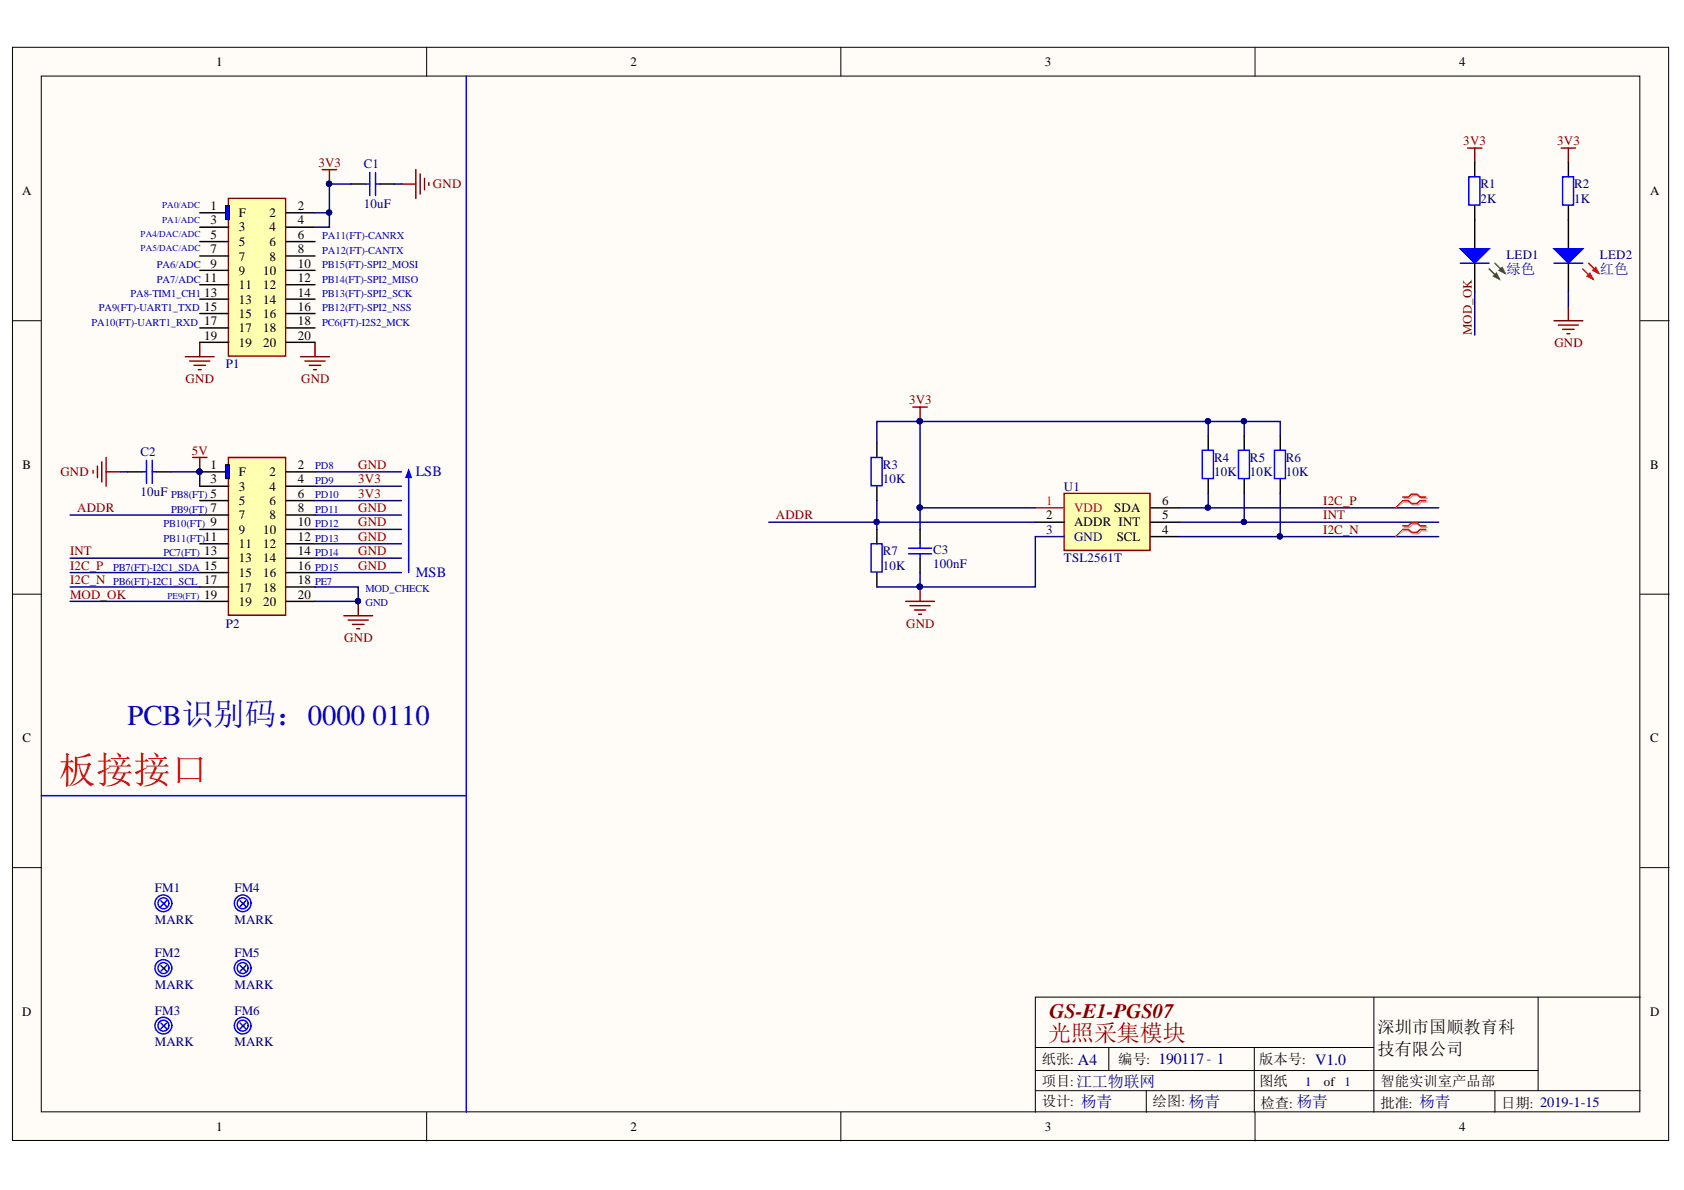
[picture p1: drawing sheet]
<svg xmlns="http://www.w3.org/2000/svg" width="297mm" height="210mm" viewBox="0 0 297 210" stroke-linecap="round" stroke-linejoin="round" font-family="sans-serif">
<defs><g id="words">
<text font-size="6.6" fill="#f00" x="10.4" y="138.1">板接接口</text>
<text font-size="5.1" fill="#0000bf" x="22.5" y="127.8">PCB识别码：0000 0110</text>
<text font-size="4.1" fill="#800000" x="184.9" y="183.7">光照采集模块</text>
<text font-size="3.6" fill="#800000" x="185.1" y="179.6">GS-E1-PGS07</text>
<g font-size="3">
<text x="243" y="182.3">深圳市国顺教育科</text>
<text x="243" y="186.1">技有限公司</text>
</g>
<g font-size="2.5" fill="#000080">
<text x="265.7" y="48.2">绿色</text>
<text x="282.2" y="48.2">红色</text>
</g>
<g font-size="2.5" fill="#0000bf">
<text x="73.3" y="84">LSB</text>
<text x="73.3" y="101.7">MSB</text>
</g>
<g font-size="2.5">
<text x="183.8" y="187.7">纸张: A4</text>
<text x="183.8" y="191.6">项目:江工物联网</text>
<text x="197.2" y="187.7">编号: 190117 - 1</text>
<text x="222.1" y="187.7">版本号: V1.0</text>
<text x="222.1" y="191.6">图纸</text>
<text x="243.5" y="191.6">智能实训室产品部</text>
<text x="183.8" y="195.1">设计: 杨青</text>
<text x="203.3" y="195.1">绘图: 杨青</text>
<text x="222.3" y="195.4">检查: 杨青</text>
<text x="243.5" y="195.4">批准: 杨青</text>
<text x="264.8" y="195.4">日期: 2019-1-15</text>
</g>
<g font-size="2.3">
<text x="38.1" y="11.7">1</text>
<text x="111.2" y="11.7">2</text>
<text x="184.3" y="11.7">3</text>
<text x="257.4" y="11.7">4</text>
<text x="3.9" y="34.5">A</text>
<text x="291.1" y="34.5">A</text>
<text x="37.1" y="37">1</text>
<text x="37.1" y="39.5">3</text>
<text x="42.1" y="38.3">F</text>
<text x="42.1" y="40.8">3</text>
<text x="47.5" y="38.3">2</text>
<text x="47.5" y="40.8">4</text>
<text x="52.5" y="37">2</text>
<text x="52.5" y="39.5">4</text>
<text x="37.1" y="42.1">5</text>
<text x="37.1" y="44.7">7</text>
<text x="37.1" y="47.2">9</text>
<text x="42.1" y="43.4">5</text>
<text x="42.1" y="46">7</text>
<text x="47.5" y="43.4">6</text>
<text x="47.5" y="46">8</text>
<text x="52.5" y="42.1">6</text>
<text x="52.5" y="44.7">8</text>
<text x="52.5" y="47.2">10</text>
<text x="36" y="49.8">11</text>
<text x="36" y="52.3">13</text>
<text x="42.1" y="48.5">9</text>
<text x="42.1" y="51">11</text>
<text x="42.1" y="53.6">13</text>
<text x="46.4" y="48.5">10</text>
<text x="46.4" y="51">12</text>
<text x="46.4" y="53.6">14</text>
<text x="52.5" y="49.8">12</text>
<text x="52.5" y="52.3">14</text>
<text x="36" y="54.8">15</text>
<text x="36" y="57.4">17</text>
<text x="36" y="59.9">19</text>
<text x="42.1" y="56.1">15</text>
<text x="42.1" y="58.6">17</text>
<text x="46.4" y="56.1">16</text>
<text x="46.4" y="58.6">18</text>
<text x="52.5" y="54.8">16</text>
<text x="52.5" y="57.4">18</text>
<text x="52.5" y="59.9">20</text>
<text x="42.1" y="61.2">19</text>
<text x="46.4" y="61.2">20</text>
<text x="4" y="82.7">B</text>
<text x="37.1" y="82.7">1</text>
<text x="42.1" y="84">F</text>
<text x="47.5" y="84">2</text>
<text x="52.5" y="82.7">2</text>
<text x="291.1" y="82.7">B</text>
<text x="37.1" y="85.3">3</text>
<text x="37.1" y="87.8">5</text>
<text x="42.1" y="86.5">3</text>
<text x="42.1" y="89.1">5</text>
<text x="47.5" y="86.5">4</text>
<text x="47.5" y="89.1">6</text>
<text x="52.5" y="85.3">4</text>
<text x="52.5" y="87.8">6</text>
<text x="205" y="89.1">6</text>
<text x="36" y="95.4">11</text>
<text x="37.1" y="90.3">7</text>
<text x="37.1" y="92.9">9</text>
<text x="42.1" y="91.6">7</text>
<text x="42.1" y="94.1">9</text>
<text x="46.4" y="94.1">10</text>
<text x="47.5" y="91.6">8</text>
<text x="52.5" y="90.3">8</text>
<text x="52.5" y="92.9">10</text>
<text x="52.5" y="95.4">12</text>
<text x="184.5" y="91.6">2</text>
<text x="189.4" y="92.9">ADDR INT</text>
<text x="196.5" y="90.3">SDA</text>
<text x="197" y="95.4">SCL</text>
<text x="205" y="94.1">4</text>
<text x="205" y="91.6">5</text>
<text x="36" y="97.9">13</text>
<text x="36" y="100.5">15</text>
<text x="42.1" y="96.7">11</text>
<text x="42.1" y="99.2">13</text>
<text x="42.1" y="101.7">15</text>
<text x="46.4" y="96.7">12</text>
<text x="46.4" y="99.2">14</text>
<text x="46.4" y="101.7">16</text>
<text x="52.5" y="97.9">14</text>
<text x="52.5" y="100.5">16</text>
<text x="36" y="103">17</text>
<text x="36" y="105.6">19</text>
<text x="42.1" y="104.4">17</text>
<text x="42.1" y="106.9">19</text>
<text x="46.4" y="104.4">18</text>
<text x="46.4" y="106.9">20</text>
<text x="52.5" y="103">18</text>
<text x="52.5" y="105.6">20</text>
<text x="4" y="131">C</text>
<text x="291.1" y="131">C</text>
<text x="3.9" y="179.2">D</text>
<text x="291.1" y="179.2">D</text>
<text x="233.5" y="191.6">of 1</text>
<text x="38.1" y="199.5">1</text>
<text x="111.2" y="199.5">2</text>
<text x="184.3" y="199.5">3</text>
<text x="257.4" y="199.5">4</text>
</g>
<g font-size="2.3" fill="#800000">
<text x="56.2" y="29.4">3V3</text>
<text x="258.1" y="25.6">3V3</text>
<text x="274.7" y="25.6">3V3</text>
<text x="76.4" y="33.2">GND</text>
<text x="259.6" y="59.1" transform="rotate(-90 259.6 59.1)">MOD_OK</text>
<text x="274.2" y="61.2">GND</text>
<text x="32.7" y="67.5">GND</text>
<text x="53.1" y="67.5">GND</text>
<text x="160.3" y="71.3">3V3</text>
<text x="10.7" y="84">GND</text>
<text x="33.8" y="80.2">5V</text>
<text x="63.2" y="82.7">GND</text>
<text x="63.2" y="85.3">3V3</text>
<text x="63.2" y="87.8">3V3</text>
<text x="233.4" y="89.1">I2C_P</text>
<text x="13.6" y="90.3">ADDR</text>
<text x="63.2" y="90.3">GND</text>
<text x="63.2" y="92.9">GND</text>
<text x="63.2" y="95.4">GND</text>
<text x="136.8" y="91.6">ADDR</text>
<text x="233.4" y="91.6">INT</text>
<text x="233.4" y="94.1">I2C_N</text>
<text x="12.3" y="97.9">INT</text>
<text x="12.3" y="100.5">I2C_P</text>
<text x="63.2" y="100.5">GND</text>
<text x="63.2" y="97.9">GND</text>
<text x="12.3" y="105.6">MOD_OK</text>
<text x="12.3" y="103">I2C_N</text>
<text x="60.7" y="113.2">GND</text>
<text x="159.8" y="110.7">GND</text>
</g>
<g font-size="2.3" fill="#000080">
<text x="64.2" y="29.7">C1</text>
<text x="261.2" y="33.2">R1</text>
<text x="261.2" y="35.7">2K</text>
<text x="277.7" y="33.2">R2</text>
<text x="277.7" y="35.7">1K</text>
<text x="64.2" y="36.8">10uF</text>
<text x="265.7" y="45.7">LED1</text>
<text x="282.2" y="45.7">LED2</text>
<text x="39.8" y="65">P1</text>
<text x="24.8" y="80.4">C2</text>
<text x="155.7" y="82.7">R3</text>
<text x="214.1" y="81.5">R4</text>
<text x="214.1" y="84">10K</text>
<text x="220.5" y="81.5">R5</text>
<text x="220.5" y="84">10K</text>
<text x="226.8" y="81.5">R6</text>
<text x="226.8" y="84">10K</text>
<text x="24.8" y="87.5">10uF</text>
<text x="155.7" y="85.3">10K</text>
<text x="187.7" y="86.5">U1</text>
<text x="155.7" y="97.9">R7</text>
<text x="155.7" y="100.5">10K</text>
<text x="164.6" y="97.7">C3</text>
<text x="164.6" y="100.2">100nF</text>
<text x="187.7" y="99.2">TSL2561T</text>
<text x="39.8" y="110.7">P2</text>
<text x="27.3" y="157.3">FM1</text>
<text x="41.4" y="157.3">FM4</text>
<text x="27.3" y="163">MARK</text>
<text x="41.4" y="163">MARK</text>
<text x="27.3" y="168.8">FM2</text>
<text x="41.4" y="168.8">FM5</text>
<text x="27.3" y="174.4">MARK</text>
<text x="27.3" y="179">FM3</text>
<text x="41.4" y="174.4">MARK</text>
<text x="41.4" y="179">FM6</text>
<text x="27.3" y="184.5">MARK</text>
<text x="41.4" y="184.5">MARK</text>
<text x="230.2" y="191.6">1</text>
</g>
<g font-size="2.3" fill="#ee0e22">
<text x="184.5" y="89.1">1</text>
<text x="189.4" y="90.3">VDD</text>
</g>
<g font-size="2.3" fill="#11037f">
<text x="184.5" y="94.1">3</text>
<text x="189.4" y="95.4">GND</text>
</g>
<g font-size="1.9" fill="#0000bf">
<text x="27.7" y="47.3">PA6/ADC</text>
<text x="56.8" y="42.2">PA11(FT)-CANRX</text>
<text x="56.8" y="44.8">PA12(FT)-CANTX</text>
<text x="56.8" y="47.3">PB15(FT)-SPI2_MOSI</text>
<text x="23" y="52.4">PA8-TIM1_CH1</text>
<text x="27.7" y="49.8">PA7/ADC</text>
<text x="56.8" y="49.8">PB14(FT)-SPI2_MISO</text>
<text x="56.8" y="52.4">PB13(FT)-SPI2_SCK</text>
<text x="16.2" y="57.5">PA10(FT)-UART1_RXD</text>
<text x="17.4" y="54.9">PA9(FT)-UART1_TXD</text>
<text x="56.8" y="54.9">PB12(FT)-SPI2_NSS</text>
<text x="56.8" y="57.5">PC6(FT)-I2S2_MCK</text>
<text x="55.6" y="82.8">PD8</text>
<text x="30.2" y="87.9">PB8(FT)</text>
<text x="55.6" y="85.3">PD9</text>
<text x="55.6" y="87.9">PD10</text>
<text x="28.8" y="93">PB10(FT)</text>
<text x="28.8" y="95.6">PB11(FT)</text>
<text x="30.2" y="90.4">PB9(FT)</text>
<text x="55.6" y="90.4">PD11</text>
<text x="55.6" y="93">PD12</text>
<text x="55.6" y="95.6">PD13</text>
<text x="20" y="100.6">PB7(FT)-I2C1_SDA</text>
<text x="28.8" y="98.1">PC7(FT)</text>
<text x="55.6" y="98.1">PD14</text>
<text x="55.6" y="100.6">PD15</text>
<text x="20" y="103.2">PB6(FT)-I2C1_SCL</text>
<text x="55.6" y="103.2">PE7</text>
<text x="64.4" y="104.4">MOD_CHECK</text>
<text x="64.4" y="107">GND</text>
</g>
<g font-size="1.6" fill="#0000bf">
<text x="24.8" y="41.8">PA4/DAC/ADC</text>
<text x="28.6" y="36.8">PA0/ADC</text>
<text x="28.6" y="39.3">PA1/ADC</text>
<text x="24.8" y="44.4">PA5/DAC/ADC</text>
<text x="29.5" y="105.7">PE9(FT)</text>
</g>
</g></defs>
<g fill="#fffcf8" stroke="#000" stroke-width=".18">
<path d="M2.2 8.3h292.1v192.9h-292.1z"/>
<path d="M7.3 13.4h281.9v182.7h-281.9z"/>
</g>
<g fill="none" stroke="#000" stroke-width=".18">
<path d="M75.3 8.3v5.1M148.3 8.3v5.1M221.4 8.3v5.1M2.2 56.6h5.1M289.3 56.6h5.1M2.2 104.8h5.1M289.3 104.8h5.1M2.2 153h5.1M289.3 153h5.1M242.3 175.9v20.3M271.3 175.9v16.5M289.3 175.9h-106.7v20.3"/>
<path d="M75.3 196.2v5.1M148.3 196.2v5.1M182.6 184.8h59.7M182.6 192.4h106.7M182.6 188.8h88.7M195.6 184.8v4M202.2 192.4v3.8M221.2 184.8v11.4M221.4 196.2v5.1M263.7 192.4v3.8"/>
</g>
<g fill="none" stroke="#00f" stroke-width=".25">
<path d="M82.2 13.4v182.8M7.3 140.3h74.9M28.4 158.9l1 1M29.4 158.9l-1 1"/>
<circle cx="28.8" cy="159.3" r="1.48"/>
<circle cx="28.8" cy="159.3" r=".97"/>
</g>
<path d="M28.9 159.4h.1" fill="none" stroke="#000" stroke-width=".25"/>
<path d="M161 71.8h2.6M162.3 71.8v2.5M159.8 106.1h5M160.5 106.8h3.6M161.3 107.6h2M162 108.4h.5M162.3 103.5v2.6" fill="none" stroke="#800000" stroke-width=".25"/>
<g fill="#000080" stroke="#000080" stroke-width=".18">
<circle cx="162.2" cy="103.5" r=".46"/>
<circle cx="162.2" cy="74.3" r=".46"/>
</g>
<path d="M187.7 87h15.1v10.1h-15.1z" fill="#ffffb0" stroke="#800000" stroke-width=".25"/>
<path d="M182.6 89.6h5.1" fill="none" stroke="#ee0e22" stroke-width=".25"/>
<path d="M213.1 76.9v2.5M162.3 93.4v2.5M162.3 98.5v2.5M182.6 92.1h5.1M203 92.1h5M203 94.7h5M203 89.6h5M213.1 84.5v2.5" fill="none" stroke="#000" stroke-width=".25"/>
<path d="M182.6 94.7h5.1" fill="none" stroke="#11037f" stroke-width=".25"/>
<path d="M212.1 79.4h1.9v5h-1.9zM72.1 83.2v17.8M160.3 97.7h4M160.3 96.7h4M162.3 95.9v.8M162.3 97.7v.8" fill="none" stroke="#00f" stroke-width=".25"/>
<g fill="none" stroke="#800000" stroke-width=".25">
<path d="M56.8 29.9h2.6M58.1 29.9v2.6M32.7 62.9h5.1M33.5 63.7h3.5M34.2 64.4h2.1M35 65.2h.5M35.2 60.4v2.5M53 62.9h5.1M53.8 63.7h3.5M54.5 64.4h2.1M55.3 65.2h.5M55.6 60.4v2.5"/>
<path d="M34 80.7h2.5M35.2 80.7v2.5M60.6 108.6h5.1M61.4 109.4h3.6M62.2 110.1h2M62.9 110.9h.5M63.2 106.1v2.5"/>
</g>
<g fill="#000080" stroke="#000080" stroke-width=".18">
<circle cx="35.2" cy="83.2" r=".46"/>
<circle cx="63.1" cy="106" r=".46"/>
<circle cx="58" cy="32.4" r=".46"/>
</g>
<path d="M72.1 82.8l.5 1.4h-1z" fill="#00f"/>
<path d="M72.1 82.8l.5 1.4h-1z" fill="none" stroke="#00f" stroke-width=".18"/>
<path d="M70.8 32.5h2.6M73.4 29.9v5.1M74.1 30.7v3.5M74.9 31.4v2.1M75.6 32.2v.5M16.4 83v.5M17.2 82.2v2M18 81.5v3.5M18.7 80.7v5.1M18.7 83.2h2.6" fill="none" stroke="#800000" stroke-width=".25"/>
<path d="M40.3 35h10.1v27.8h-10.1z" fill="#ffffb0" stroke="#800000" stroke-width=".25"/>
<g fill="none" stroke="#000" stroke-width=".25">
<path d="M35.2 37.5h5.1M50.5 37.5h5.1M35.2 40.1h5.1M35.2 42.6h5.1M35.2 45.2h5.1M35.2 47.7h5.1M35.2 50.2h5.1M35.2 52.8h5.1M35.2 55.3h5.1M35.2 57.8h5.1M50.5 40.1h5.1M50.5 42.6h5.1"/>
<path d="M50.5 45.2h5.1M50.5 47.7h5.1M50.5 50.2h5.1M50.5 52.8h5.1M50.5 55.3h5.1M50.5 57.8h5.1M35.2 60.4h5.1M50.5 60.4h5.1"/>
</g>
<path d="M39.8 36.3h.7v2.4h-.7z" fill="#00f" stroke="#000" stroke-width=".18"/>
<path d="M40.3 80.7h10.1v27.8h-10.1z" fill="#ffffb0" stroke="#800000" stroke-width=".25"/>
<g fill="none" stroke="#000" stroke-width=".25">
<path d="M35.2 83.2h5.1M35.2 85.8h5.1M35.2 88.3h5.1M35.2 90.8h5.1M35.2 93.4h5.1M35.2 95.9h5.1M35.2 98.5h5.1M50.5 83.2h5.1M50.5 85.8h5.1M50.5 88.3h5.1M50.5 90.8h5.1M50.5 93.4h5.1"/>
<path d="M50.5 95.9h5.1M50.5 98.5h5.1M35.2 101h5.1M35.2 103.5h5.1M35.2 106.1h5.1M50.5 101h5.1M50.5 103.5h5.1M50.5 106.1h5.1"/>
</g>
<circle cx="35.2" cy="83.2" r=".46" fill="#000080" stroke="#000080" stroke-width=".18"/>
<path d="M39.8 82h.7v2.4h-.7z" fill="#00f" stroke="#000" stroke-width=".18"/>
<circle cx="35.2" cy="83.2" r=".46" fill="#000080" stroke="#000080" stroke-width=".18"/>
<path d="M61.9 32.5h2.6M67 32.5h2.5M260.1 38.8v5.1M260.1 46.4v5.1M22.5 83.2h2.6M27.6 83.2h2.6" fill="none" stroke="#000" stroke-width=".25"/>
<path d="M64.5 32.5h.7M65.2 30.4v4.1M66.2 30.4v4.1M66.2 32.5h.8M25.1 83.2h.7M25.8 81.2v4.1M26.8 81.2v4.1M26.8 83.2h.8" fill="none" stroke="#00f" stroke-width=".25"/>
<path d="M258.9 26.1h2.5M260.1 26.1v2.6M275.4 26.1h2.5M276.6 26.1v2.6M274.1 56.6h5.1M274.9 57.3h3.5M275.6 58.1h2.1M276.4 58.9h.5M276.6 54v2.6" fill="none" stroke="#800000" stroke-width=".25"/>
<path d="M257.6 43.9h5.1l-2.6 2.5z" fill="#00f"/>
<path d="M257.6 43.9h5.1l-2.6 2.5z" fill="none" stroke="#00f" stroke-width=".25"/>
<path d="M262.7 47.4l1.7 1.8M263.7 46.4l1.8 1.8" fill="none" stroke="#00bf00" stroke-width=".25"/>
<path d="M263.4 48.7l.5-.5 .5 1z" fill="#00bf00"/>
<path d="M263.4 48.7l.5-.5 .5 1z" fill="none" stroke="#00bf00" stroke-width=".25"/>
<path d="M264.4 47.7l.6-.5 .5 1z" fill="#00bf00"/>
<path d="M264.4 47.7l.6-.5 .5 1z" fill="none" stroke="#00bf00" stroke-width=".25"/>
<path d="M257.6 46.4h5.1" fill="none" stroke="#00f" stroke-width=".25"/>
<path d="M276.6 38.8v5.1M276.6 46.4v5.1" fill="none" stroke="#000" stroke-width=".25"/>
<path d="M274.1 43.9h5.1l-2.6 2.5z" fill="#00f"/>
<path d="M274.1 43.9h5.1l-2.6 2.5z" fill="none" stroke="#00f" stroke-width=".25"/>
<path d="M279.2 47.4l1.8 1.8M280.2 46.4l1.8 1.8" fill="none" stroke="#f00" stroke-width=".25"/>
<path d="M279.9 48.7l.6-.5 .5 1z" fill="#f00"/>
<path d="M279.9 48.7l.6-.5 .5 1z" fill="none" stroke="#f00" stroke-width=".25"/>
<path d="M281 47.7l.5-.5 .5 1z" fill="#f00"/>
<path d="M281 47.7l.5-.5 .5 1zM247.4 87.7h1l.5-.5h1.1l.5 .5h1M247.4 88.3h1l.5 .5h1.1l.5-.5h1M247.4 92.7h1l.5-.5h1.1l.5 .5h1M247.4 93.4h1l.5 .5h1.1l.5-.5h1" fill="none" stroke="#f00" stroke-width=".25"/>
<g fill="none" stroke="#00f" stroke-width=".25">
<path d="M259.1 31.2h1.9v5h-1.9zM275.6 31.2h2v5h-2zM274.1 46.4h5.1M218.5 79.4h1.9v5h-1.9zM224.8 79.4h1.9v5h-1.9zM153.7 80.7h1.9v5h-1.9zM153.7 95.9h1.9v5h-1.9zM42.3 158.9l1.1 1M43.4 158.9l-1.1 1M28.4 170.3l1 1M29.4 170.3l-1 1M42.3 170.3l1.1 1"/>
<path d="M43.4 170.3l-1.1 1M28.4 180.5l1 1M29.4 180.5l-1 1M42.3 180.5l1.1 1M43.4 180.5l-1.1 1"/>
<circle cx="42.8" cy="159.3" r=".97"/>
<circle cx="42.8" cy="159.3" r="1.47"/>
<circle cx="28.8" cy="170.8" r="1.48"/>
<circle cx="28.8" cy="170.8" r=".97"/>
<circle cx="42.8" cy="170.8" r=".97"/>
<circle cx="42.8" cy="170.8" r="1.47"/>
<circle cx="28.8" cy="180.9" r="1.48"/>
<circle cx="28.8" cy="180.9" r=".97"/>
<circle cx="42.8" cy="180.9" r=".97"/>
<circle cx="42.8" cy="180.9" r="1.47"/>
</g>
<g fill="none" stroke="#000" stroke-width=".25">
<path d="M260.1 28.7v2.5M260.1 36.3v2.5M276.6 28.7v2.5M276.6 36.3v2.5M154.7 78.2v2.5M219.5 76.9v2.5M225.8 76.9v2.5M154.7 85.8v2.5M154.7 93.4v2.5M219.5 84.5v2.5M225.8 84.5v2.5M154.7 101v2.5"/>
<path d="M42.9 159.4h.1M28.9 170.8h.1M42.9 170.8h.1M28.9 181h.1M42.9 181h.1"/>
</g>
<g fill="none" stroke="#000080" stroke-width=".25">
<path d="M55.6 37.5h2.5M61.9 32.5h-3.8v7.6h-2.5M69.5 32.5h1.3M260.1 51.5v7.6M276.6 51.5v2.5M162.3 74.3h50.8v2.6M162.3 74.3h-7.6v3.9M162.3 74.3v19.1M213.1 74.3h12.7v2.6M219.5 74.3v2.6M12.4 90.8h22.8M12.4 98.5h22.8"/>
<path d="M21.3 83.2h1.2M30.2 83.2h5v2.6M55.6 83.2h15.2M55.6 85.8h15.2M55.6 88.3h15.2M55.6 90.8h15.2M55.6 93.4h15.2M55.6 95.9h15.2M55.6 98.5h15.2M135.6 92.1h47M154.7 88.3v5.1M162.3 89.6h20.3"/>
<path d="M182.6 94.7v8.8h-20.3M208 89.6h45.8M208 94.7h45.8M208 92.1h45.8M213.1 87v2.6M219.5 87v5.1M225.8 87v7.7M12.4 106.1h22.8M12.4 101h22.8M12.4 103.5h22.8M55.6 103.5h7.6v2.6h-7.6M55.6 101h15.2"/>
<path d="M154.7 103.5h7.6M162.3 101v2.5"/>
</g>
<g fill="#000080" stroke="#000080" stroke-width=".18">
<circle cx="213.1" cy="89.5" r=".46"/>
<circle cx="225.8" cy="94.6" r=".47"/>
<circle cx="162.2" cy="74.3" r=".46"/>
<circle cx="162.2" cy="89.5" r=".46"/>
<circle cx="213.1" cy="74.3" r=".46"/>
<circle cx="162.2" cy="103.5" r=".46"/>
<circle cx="58" cy="37.5" r=".46"/>
<circle cx="58" cy="32.4" r=".46"/>
<circle cx="35.2" cy="83.2" r=".46"/>
<circle cx="63.1" cy="106" r=".46"/>
<circle cx="154.6" cy="92.1" r=".46"/>
<circle cx="219.4" cy="74.3" r=".46"/>
<circle cx="219.4" cy="92.1" r=".46"/>
</g>
<path d="M247.7 87.9h1l.5-.5h1l.5 .5h1M247.7 88.6h1l.5 .5h1l.5-.5h1M247.7 93h1l.5-.5h1l.5 .5h1M247.7 93.6h1l.5 .5h1l.5-.5h1" fill="none" stroke="#d0a19e" stroke-width=".25"/>
<path d="M247.7 88.6l-1.6 1M247.7 93.6l-1.6 1.1" fill="none" stroke="#d0a19e" stroke-width=".18"/>
<path d="M247.4 88.3l-1.3 1.3M247.4 93.4l-1.3 1.3" fill="none" stroke="#f00" stroke-width=".18"/>
<use href="#words"/>
</svg>
